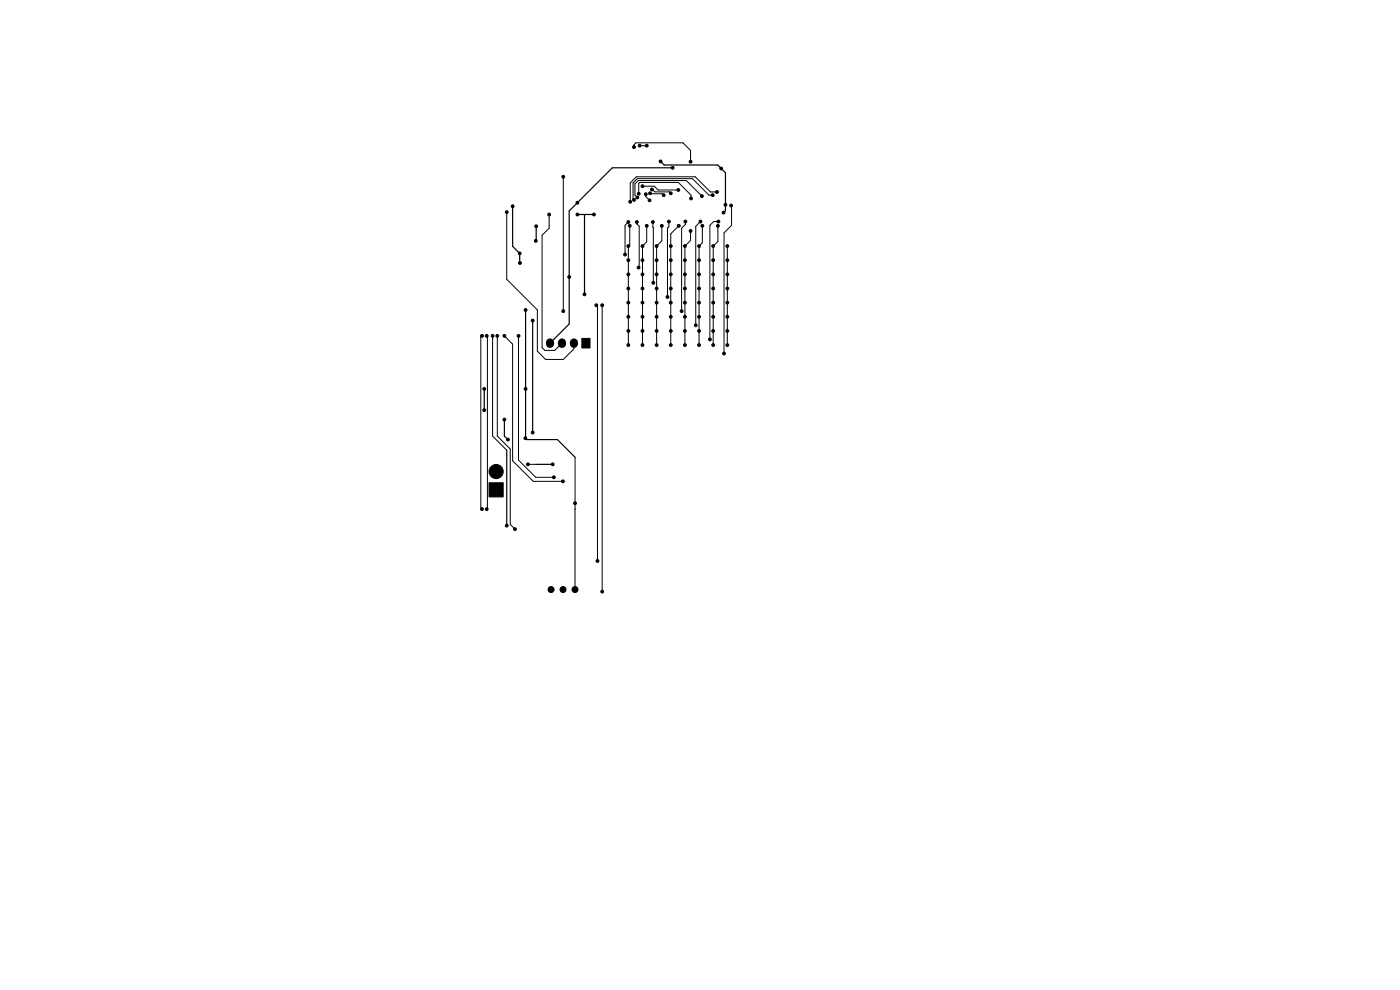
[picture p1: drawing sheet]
<svg xmlns="http://www.w3.org/2000/svg" width="297mm" height="210mm" viewBox="0 0 297 210" stroke-linecap="round" stroke-linejoin="round" font-family="sans-serif">
<g fill="#000" stroke="#000" stroke-width=".21">
<path d="M123.4 71.8h1.8v2h-1.8zM103.8 102.4h3v3h-3z"/>
<circle cx="119.5" cy="37.5" r=".3"/>
<circle cx="134.5" cy="31.2" r=".3"/>
<circle cx="135.7" cy="30.9" r=".3"/>
<circle cx="136.3" cy="39.5" r=".3"/>
<circle cx="137.2" cy="30.9" r=".3"/>
<circle cx="140.1" cy="34.2" r=".3"/>
<circle cx="142.7" cy="35.6" r=".3"/>
<circle cx="146.5" cy="34.3" r=".3"/>
<circle cx="153" cy="35.8" r=".3"/>
<circle cx="107.5" cy="45" r=".3"/>
<circle cx="108.8" cy="43.7" r=".3"/>
<circle cx="110.2" cy="53.7" r=".3"/>
<circle cx="110.3" cy="55.8" r=".3"/>
<circle cx="113.7" cy="51.1" r=".3"/>
<circle cx="113.8" cy="48" r=".3"/>
<circle cx="116.5" cy="45.5" r=".3"/>
<circle cx="120.8" cy="58.7" r=".3"/>
<circle cx="122.5" cy="43" r=".3"/>
<circle cx="122.5" cy="45.5" r=".3"/>
<circle cx="126" cy="45.5" r=".3"/>
<circle cx="132.6" cy="54" r=".3"/>
<circle cx="133.3" cy="55.2" r=".3"/>
<circle cx="133.3" cy="47.1" r=".3"/>
<circle cx="133.3" cy="52.2" r=".3"/>
<circle cx="133.3" cy="58.2" r=".3"/>
<circle cx="133.6" cy="47.9" r=".3"/>
<circle cx="133.7" cy="42.8" r=".3"/>
<circle cx="134.5" cy="42.4" r=".3"/>
<circle cx="135.1" cy="47.1" r=".3"/>
<circle cx="135.2" cy="41.9" r=".3"/>
<circle cx="135.5" cy="56.8" r=".3"/>
<circle cx="135.5" cy="41.1" r=".3"/>
<circle cx="136.3" cy="55.2" r=".3"/>
<circle cx="136.3" cy="52.2" r=".3"/>
<circle cx="136.3" cy="58.2" r=".3"/>
<circle cx="137" cy="41.2" r=".3"/>
<circle cx="137.2" cy="47.9" r=".3"/>
<circle cx="137.8" cy="42.5" r=".3"/>
<circle cx="137.9" cy="41" r=".3"/>
<circle cx="138.3" cy="40.2" r=".3"/>
<circle cx="138.5" cy="47.1" r=".3"/>
<circle cx="139.3" cy="55.2" r=".3"/>
<circle cx="139.3" cy="52.2" r=".3"/>
<circle cx="139.3" cy="58.2" r=".3"/>
<circle cx="140.4" cy="47.9" r=".3"/>
<circle cx="140.8" cy="41.4" r=".3"/>
<circle cx="141.9" cy="47" r=".3"/>
<circle cx="142.3" cy="41" r=".3"/>
<circle cx="142.3" cy="52.2" r=".3"/>
<circle cx="142.3" cy="55.2" r=".3"/>
<circle cx="142.3" cy="58.2" r=".3"/>
<circle cx="143.9" cy="40.3" r=".3"/>
<circle cx="144" cy="47.9" r=".3"/>
<circle cx="145.3" cy="55.2" r=".3"/>
<circle cx="145.3" cy="52.2" r=".3"/>
<circle cx="145.3" cy="58.2" r=".3"/>
<circle cx="145.4" cy="47" r=".3"/>
<circle cx="146.5" cy="49" r=".3"/>
<circle cx="146.6" cy="42.1" r=".3"/>
<circle cx="148.3" cy="52.2" r=".3"/>
<circle cx="148.3" cy="55.2" r=".3"/>
<circle cx="148.3" cy="58.2" r=".3"/>
<circle cx="148.6" cy="47" r=".3"/>
<circle cx="148.9" cy="41.6" r=".3"/>
<circle cx="149" cy="47.9" r=".3"/>
<circle cx="151.2" cy="41.4" r=".3"/>
<circle cx="151.3" cy="52.2" r=".3"/>
<circle cx="151.3" cy="55.2" r=".3"/>
<circle cx="151.3" cy="58.2" r=".3"/>
<circle cx="152.1" cy="40.7" r=".3"/>
<circle cx="152.3" cy="47.9" r=".3"/>
<circle cx="152.4" cy="47" r=".3"/>
<circle cx="153.5" cy="45.1" r=".3"/>
<circle cx="153.9" cy="43.4" r=".3"/>
<circle cx="154.3" cy="52.2" r=".3"/>
<circle cx="154.3" cy="55.2" r=".3"/>
<circle cx="154.3" cy="58.2" r=".3"/>
<circle cx="155.1" cy="43.6" r=".3"/>
<circle cx="102.2" cy="71.3" r=".3"/>
<circle cx="103.2" cy="71.3" r=".3"/>
<circle cx="104.5" cy="71.3" r=".3"/>
<circle cx="105.5" cy="71.3" r=".3"/>
<circle cx="107" cy="71.3" r=".3"/>
<circle cx="110" cy="71.3" r=".3"/>
<circle cx="111.5" cy="65.7" r=".3"/>
<circle cx="113" cy="68" r=".3"/>
<circle cx="119.5" cy="66" r=".3"/>
<circle cx="124" cy="62.4" r=".3"/>
<circle cx="126.5" cy="64.7" r=".3"/>
<circle cx="127.8" cy="64.7" r=".3"/>
<circle cx="133.3" cy="67.2" r=".3"/>
<circle cx="133.3" cy="70.2" r=".3"/>
<circle cx="133.3" cy="73.2" r=".3"/>
<circle cx="133.3" cy="64.2" r=".3"/>
<circle cx="133.3" cy="61.2" r=".3"/>
<circle cx="136.3" cy="67.2" r=".3"/>
<circle cx="136.3" cy="70.2" r=".3"/>
<circle cx="136.3" cy="73.2" r=".3"/>
<circle cx="136.3" cy="64.2" r=".3"/>
<circle cx="136.3" cy="61.2" r=".3"/>
<circle cx="138.6" cy="60" r=".3"/>
<circle cx="139.3" cy="67.2" r=".3"/>
<circle cx="139.3" cy="70.2" r=".3"/>
<circle cx="139.3" cy="64.2" r=".3"/>
<circle cx="139.3" cy="73.2" r=".3"/>
<circle cx="139.3" cy="61.2" r=".3"/>
<circle cx="141.6" cy="63" r=".3"/>
<circle cx="142.3" cy="70.2" r=".3"/>
<circle cx="142.3" cy="67.2" r=".3"/>
<circle cx="142.3" cy="73.2" r=".3"/>
<circle cx="142.3" cy="64.2" r=".3"/>
<circle cx="142.3" cy="61.2" r=".3"/>
<circle cx="144.6" cy="66" r=".3"/>
<circle cx="145.3" cy="67.2" r=".3"/>
<circle cx="145.3" cy="70.2" r=".3"/>
<circle cx="145.3" cy="64.2" r=".3"/>
<circle cx="145.3" cy="73.2" r=".3"/>
<circle cx="145.3" cy="61.2" r=".3"/>
<circle cx="147.6" cy="69" r=".3"/>
<circle cx="148.3" cy="67.2" r=".3"/>
<circle cx="148.3" cy="70.2" r=".3"/>
<circle cx="148.3" cy="73.2" r=".3"/>
<circle cx="148.3" cy="64.2" r=".3"/>
<circle cx="148.3" cy="61.2" r=".3"/>
<circle cx="150.6" cy="72" r=".3"/>
<circle cx="151.3" cy="70.2" r=".3"/>
<circle cx="151.3" cy="67.2" r=".3"/>
<circle cx="151.3" cy="64.2" r=".3"/>
<circle cx="151.3" cy="73.2" r=".3"/>
<circle cx="151.3" cy="61.2" r=".3"/>
<circle cx="153.6" cy="75" r=".3"/>
<circle cx="154.3" cy="67.2" r=".3"/>
<circle cx="154.3" cy="70.2" r=".3"/>
<circle cx="154.3" cy="73.2" r=".3"/>
<circle cx="154.3" cy="64.2" r=".3"/>
<circle cx="154.3" cy="61.2" r=".3"/>
<circle cx="102.7" cy="87" r=".3"/>
<circle cx="102.7" cy="82.5" r=".3"/>
<circle cx="107" cy="89" r=".3"/>
<circle cx="107.7" cy="93.3" r=".3"/>
<circle cx="111.4" cy="93" r=".3"/>
<circle cx="111.5" cy="82.5" r=".3"/>
<circle cx="112" cy="98.5" r=".3"/>
<circle cx="113" cy="91.8" r=".3"/>
<circle cx="117.2" cy="98.5" r=".3"/>
<circle cx="102.2" cy="108" r=".3"/>
<circle cx="103.2" cy="108" r=".3"/>
<circle cx="105.3" cy="100" r="1.5"/>
<circle cx="107.5" cy="111.5" r=".3"/>
<circle cx="109.2" cy="112.2" r=".3"/>
<circle cx="117.5" cy="101.2" r=".3"/>
<circle cx="119.4" cy="102.1" r=".3"/>
<circle cx="122" cy="106.7" r=".3"/>
<circle cx="126.8" cy="119" r=".3"/>
<circle cx="116.9" cy="125.1" r=".63"/>
<circle cx="119.4" cy="125.1" r=".63"/>
<circle cx="122" cy="125.1" r=".63"/>
<circle cx="127.8" cy="125.5" r=".3"/>
</g>
<path d="M116.7 72.7v.3M119.2 72.7v.3M121.8 72.7v.3" fill="none" stroke="#000" stroke-width="1.7"/>
<g fill="none" stroke="#000" stroke-width=".21">
<path d="M119.5 37.5v28.5M134.5 31.2v-.5l.4-.4h10l1.6 1.6v2.4M135.7 30.9h1.5M136.3 39.5h2.5l.8 .8h4.3M107.5 45v14.3l6.5 6.4v8.8l1.8 1.8h3.7l2.3-2.3v-1.2M110.2 55.7l.1 .1M116.5 45.5v2.9l-1.5 1.5v23.8l.6 .6h2.1l1.5-1.5M133.3 47.1l-.7 .7v6.2M133.6 47.9v4l-.3 .3v21M135.1 47.1v.4l.5 .5v8.6l-.1 .2M135.5 41.1v-2.2l.2-.2h8.2l2.7 2.7v.7M137 41.2v.5l.8 .8"/>
<path d="M137.2 47.9v3.4l-.9 .9v21M137.9 41l2.6 .1 .3 .3M138.3 40.2l.6 .5h3.1l.3 .3M138.5 47.1l.1 12.9M140.4 47.9v3.2l-1.1 1.1v21M141.9 47v1.1l-.3 .3v14.6M144 47.9l-1.7 1.7v23.6M145.4 47v.6l-.8 .8v17.6M146.5 49v2l-1.2 1.2v21M148.6 47l-1 1v21M148.9 41.6l-3.3-3.3h-10.2l-.7 .7v2.4l.5 .5M149 47.9v3.6l-.7 .7v21"/>
<path d="M151.2 41.4h-.8l-3.5-3.5h-11.7l-.9 .9v3.4l.2 .2M152.1 40.7h-1.4l-3.2-3.2h-12.5l-1.3 1.3v4M152.3 47.9v3.3l-1 1v21M152.4 47h-1l-.8 .8v24.2M154.3 52.2v21M155.1 43.6l.1 4.2-1.6 1.6v25.6M102.2 71.3l-.2 .2v36.3l.2 .2M103.2 71.3l.2 .1v36.4l-.2 .2M104.5 71.3v21.2l3 3M105.5 71.3v21.2l2.7 2.8v15.9l1 1M107 71.3l1.8 1.7v24.8l4.3 4.3h6.3M110 71.3v26.3l3.7 3.6h3.8"/>
<path d="M126.5 64.7l.3 .3v54M127.8 64.7v60.8M111.5 93h.1M112 98.5h1.8M122 97v28.1M122 108h.1"/>
</g>
<g fill="none" stroke="#000" stroke-width=".25">
<path d="M140.1 34.2l.8 .8h11.3l1.7 1.6v8.1l-.4 .4M142.7 35.6h-12.8l-9.1 9.1v24l-4.1 4.1M108.8 43.7v8.6l1.4 1.4v2M113.8 48l-.1 3.1M122.5 45.5h3.5M124 45.5v16.9M111.5 65.7v27.3M113 68v23.7M102.7 82.5v4.5M107 89v3.5l.8 .8M107.5 95.5v16M111.5 93l.3 .3h6.4l3.8 3.7"/>
<path d="M113.8 98.5h3.4"/>
</g>
</svg>
